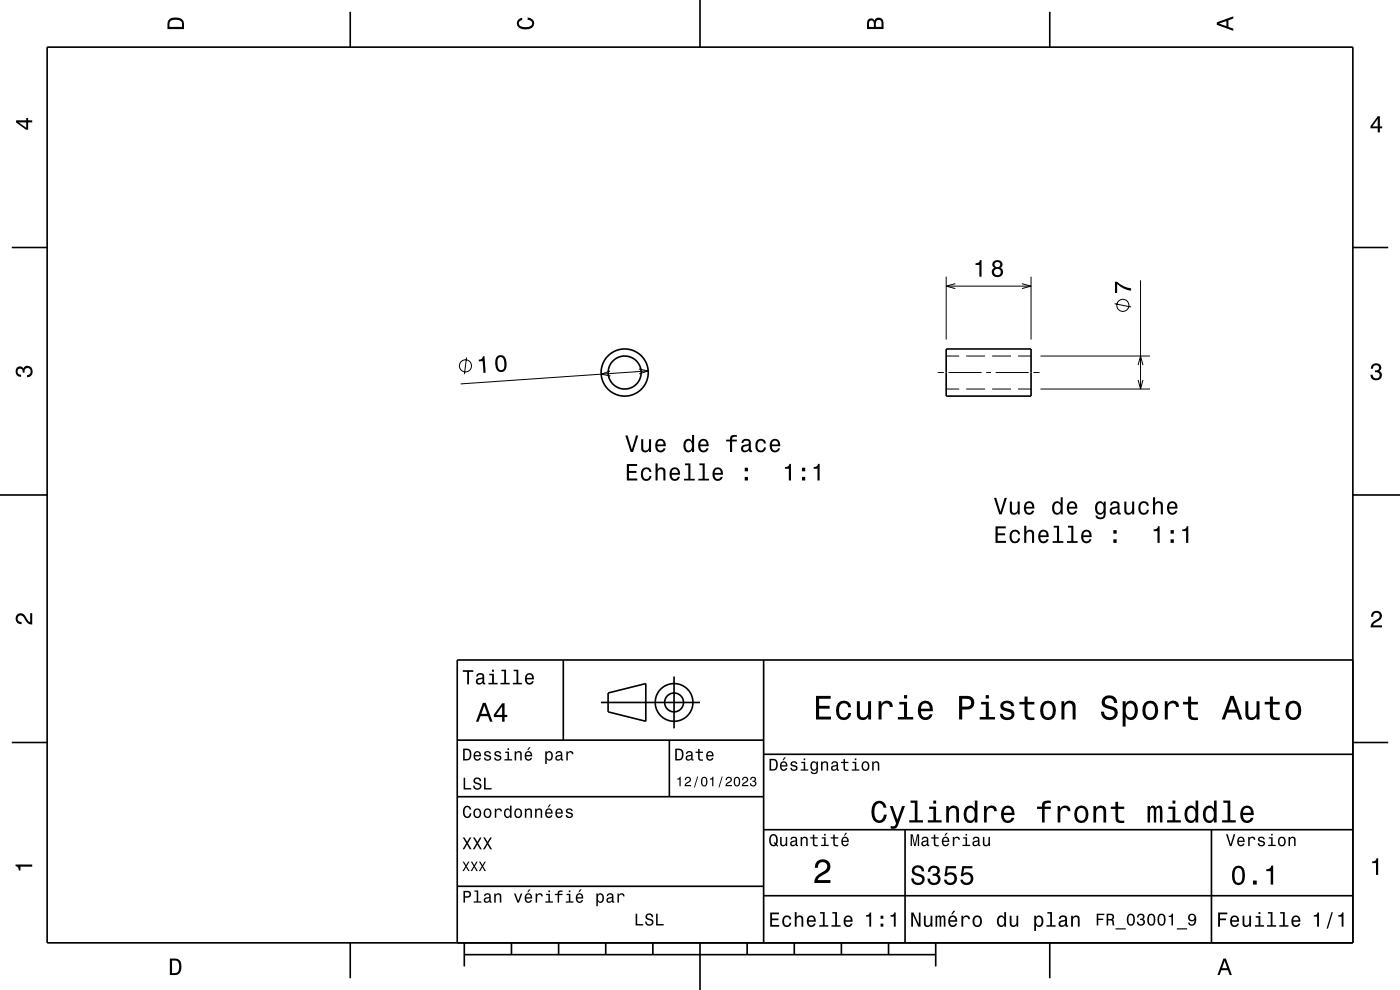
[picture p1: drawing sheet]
<svg xmlns="http://www.w3.org/2000/svg" width="297mm" height="210mm" viewBox="0 0 297 210" stroke-linecap="round" stroke-linejoin="round" font-family="sans-serif">
<g fill="none" stroke="#000" stroke-width=".21">
<path d="M200.7 58.7v13.3M218.7 58.7v13.3M242 59.5v23M99 75.8l-.5 3.6M129.4 78.7l-1.9 .7 2 .4M135.5 78.3l2 .4-1.9 .6M137.5 78.7l-39.8 2.7M198.9 79h1.3M200.7 75.5h2.8M200.7 60.7h18M201.2 79h7M202.7 60.2l-2 .5 2 .5"/>
<path d="M205 75.5h4M209.2 79h1M210.5 75.5h4M211.2 79h7M216 75.5h2.7M216.8 60.2l1.9 .5-1.9 .5M219.2 79h1.3M220.7 75.5h23.3M236.5 64.4l3.5 .7M241.4 77.5l.6-2 .5 2M200.7 82.5h2.8M205 82.5h4"/>
<path d="M210.5 82.5h4M216 82.5h2.7M220.7 82.5h23.3M241.4 80.6l.6 1.9 .5-1.9"/>
<circle cx="98.7" cy="77.6" r="1.28"/>
<circle cx="238.2" cy="64.8" r="1.28"/>
</g>
<g fill="none" stroke="#000" stroke-width=".35">
<path d="M10 10h277v190h-277zM74.3 2.5v7.5M148.5 0v10M222.7 2.5v7.5M2.5 52.5h7.5M287 52.5h7.5M200.7 74h18v10h-18zM0 105h10M287 105h10M119.5 140v17M162 140v60M287 140h-190v60"/>
<path d="M2.5 157.5h7.5M97 157h65M127.5 149h21M129 147l8-2v8l-8-2zM142 157v12M143 143.5v11M287 157.5h7.5M97 169h65M162 176h125M162 160h125M192 176v24M257 176v24"/>
<path d="M97 188h65M162 190h125M74.3 200v7.5M98.5 202.5h100M98.5 200v5M108.5 200v2.5M118.5 200v2.5M128.5 200v2.5M138.5 200v2.5M148.5 200v10M158.5 200v2.5M168.5 200v2.5"/>
<path d="M178.5 200v2.5M188.5 200v2.5M198.5 200v5M222.7 200v7.5"/>
<circle cx="132.5" cy="79" r="3.5"/>
<circle cx="132.5" cy="79" r="5"/>
<circle cx="143" cy="149" r="2"/>
<circle cx="143" cy="149" r="4"/>
</g>
<g fill="#000">
<path d="M36 4a2.18 2.18 0 0 0-.5 2.2h3.5v-1.2a1.43 1.43 0 0 0-1.7-1.3zM36.3 4.4a2.15 2.15 0 0 1 2.2 .3l.1 1h-2.6v-1z" fill-rule="evenodd"/>
<path d="M109.9 4.2l.9-.4v.4a.7 .7 0 0 0-.7 .5 .7 .7 0 0 0 .3 .8 1.7 1.7 0 0 0 2.5-.5 .9 .9 0 0 0-1-.8v-.5a1.24 1.24 0 0 1 1.4 1.1 1.24 1.24 0 0 1-1 1.4 2.22 2.22 0 0 1-2.5-.7l-.2-.5z" fill-rule="evenodd"/>
<path d="M184.2 4.2l-.3 .7v1.3h3.5v-1.3a.98 .98 0 0 0-.7-1.1 .98 .98 0 0 0-1.2 .6 .84 .84 0 0 0-1.3-.2zM184.5 4.5a.54 .54 0 0 1 .6-.1 .54 .54 0 0 1 .3 .6v.7h-1zM185.9 4.4a.62 .62 0 0 1 .8-.1 .62 .62 0 0 1 .3 .6v.8h-1.2z" fill-rule="evenodd"/>
<path d="M258.1 4.7v.6l3.5 1.2v-.4l-1-.4v-1.4l1-.4v-.4zM258.6 5l1.6-.5v1z" fill-rule="evenodd"/>
<path d="M3.4 25.5v.5l2.1 1.5h.5v-1.5h.8v-.5h-.8v-.5h-.4v.5zM4 26h1.6v1.1z" fill-rule="evenodd"/>
<path d="M292.3 24.7l-1.6 2.1v.4h1.6v.9h.4v-.9h.5v-.4h-.5v-2.1zM292.3 25.2v1.6h-1.1z" fill-rule="evenodd"/>
<path d="M207 55.8v.4h.8v2.5h.4v-3.5h-.3a.77 .77 0 0 1-.9 .6zM210.8 55.4a.83 .83 0 0 0 .2 1.4 1.11 1.11 0 0 0-.5 1.6 1.11 1.11 0 0 0 1.6 .3 1.03 1.03 0 0 0 .7-.9 1.03 1.03 0 0 0-.6-1 .89 .89 0 0 0 .4-1.1 .89 .89 0 0 0-1-.5zM210.9 57.7a.71 .71 0 0 1 1.4 0 .71 .71 0 0 1-1.4 0zM211 56.1a.6 .6 0 0 1 1.2 0 .6 .6 0 0 1-1.2 0z" fill-rule="evenodd"/>
<path d="M101.6 76.3v.4l.8-.1 .2 2.5h.4l-.2-3.6-.4 .1a.77 .77 0 0 1-.8 .7zM105.6 75.5a2.43 2.43 0 0 0 .3 3.4 1.14 1.14 0 0 0 1.5-1.1 2.32 2.32 0 0 0-.7-2.4l-.6-.1zM105.8 75.8h.7a2.39 2.39 0 0 1 .2 2.6l-.7 .1a2.37 2.37 0 0 1-.2-2.7z" fill-rule="evenodd"/>
<path d="M236.5 59.7h.5a5.2 5.2 0 0 0 3 1.5v.5a5.2 5.2 0 0 1-3-1.5v2h-.5z" fill-rule="evenodd"/>
<path d="M291.1 77.4a1.08 1.08 0 0 1 1.4-.2 1.08 1.08 0 0 1 .4 1.2l-.3 .3a1.06 1.06 0 0 1 .5 1.3 1.06 1.06 0 0 1-1.2 .7 1.1 1.1 0 0 1-1.2-1.2h.5a.71 .71 0 0 0 1 .8 .71 .71 0 0 0 .1-1.3h-.6v-.4a.61 .61 0 0 0 .8-.3 .61 .61 0 0 0-.2-.8 .61 .61 0 0 0-.9 .2l-.1 .5h-.5z" fill-rule="evenodd"/>
<path d="M3.6 78a.86 .86 0 0 1 1.4 .2 1.06 1.06 0 0 1 1.2-.6 1.06 1.06 0 0 1 .7 1.2 1.1 1.1 0 0 1-1.2 1.2v-.4a.71 .71 0 0 0 .8-1 .71 .71 0 0 0-1.3-.1v.6h-.4a.61 .61 0 0 0-.3-.8 .61 .61 0 0 0-.8 .2 .61 .61 0 0 0 .2 .8l.6 .2v.4a1.15 1.15 0 0 1-1.2-.6 1.15 1.15 0 0 1 .3-1.3z" fill-rule="evenodd"/>
<path d="M132.7 92.4l1.1 3.5h.5l1.1-3.5h-.5l-.9 3-.9-3zM136 93.2v1.8a.89 .89 0 0 0 .6 .9 .89 .89 0 0 0 1.1-.4v.4h.4v-2.7h-.4v1.5a.64 .64 0 0 1-.4 .8 .64 .64 0 0 1-.8-.3v-2zM139.3 93.5a1.54 1.54 0 0 0 .8 2.5 1.06 1.06 0 0 0 1.1-.9h-.5l-.2 .4-.3 .1a.76 .76 0 0 1-.7-.9h1.7a1.16 1.16 0 0 0-.5-1.4 1.16 1.16 0 0 0-1.4 .2zM139.6 93.7a.66 .66 0 0 1 .8-.2 .66 .66 0 0 1 .4 .8h-1.3zM145.3 93.5a1.57 1.57 0 0 0 .7 2.5l.5-.2 .3-.3v.4h.4v-3.6h-.4v1.3a.89 .89 0 0 0-1.5-.1zM145.6 93.7a.62 .62 0 0 1 .7-.2 .62 .62 0 0 1 .4 .6 1.12 1.12 0 0 1-.6 1.5 1.19 1.19 0 0 1-.5-1.9zM148.4 93.5a1.55 1.55 0 0 0 .8 2.5 1.07 1.07 0 0 0 1.1-.9h-.4l-.3 .4-.3 .1a.76 .76 0 0 1-.7-.9h1.7a1.17 1.17 0 0 0-.4-1.4 1.17 1.17 0 0 0-1.5 .2zM148.8 93.7a.66 .66 0 0 1 .8-.2 .66 .66 0 0 1 .3 .8h-1.3zM154.1 93.3v.3h.8v2.3h.4v-2.3h1v-.3h-1v-.4l.4-.2h.6v-.4a1.04 1.04 0 0 0-1.4 .7v.3zM157.6 93.3l-.3 .7h.4a.55 .55 0 0 1 .7-.6 .55 .55 0 0 1 .4 .8l-.2 .1a1 1 0 0 0-1.1 .2 1 1 0 0 0-.2 1 .93 .93 0 0 0 1.6 0l.1 .3 .6 .1v-.4h-.3v-1.6a1.02 1.02 0 0 0-.7-.8 1.02 1.02 0 0 0-1 .2zM157.7 94.8l1.1-.3a.77 .77 0 0 1-.2 .9 .77 .77 0 0 1-.8 .1l-.2-.4zM160.5 93.5a1.53 1.53 0 0 0 .9 2.5 1.06 1.06 0 0 0 1.1-1.1h-.4a.67 .67 0 0 1-.7 .7 .67 .67 0 0 1-.7-.6 1.11 1.11 0 0 1 .7-1.5 .59 .59 0 0 1 .6 .6h.5a1.09 1.09 0 0 0-.8-1 1.09 1.09 0 0 0-1.2 .4zM163.6 93.5a1.54 1.54 0 0 0 .8 2.5 1.07 1.07 0 0 0 1.1-.9h-.5l-.2 .4-.4 .1a.76 .76 0 0 1-.7-.9h1.8a1.16 1.16 0 0 0-.5-1.4 1.16 1.16 0 0 0-1.4 .2zM163.9 93.7a.66 .66 0 0 1 .8-.2 .66 .66 0 0 1 .4 .8h-1.4z" fill-rule="evenodd"/>
<path d="M133 98.4v3.5h2.2v-.4h-1.8v-1.2h1.6v-.4h-1.6v-1.1h1.8v-.4zM136.3 99.5a1.53 1.53 0 0 0 .8 2.5 1.06 1.06 0 0 0 1.1-1h-.4a.67 .67 0 0 1-.7 .6 .67 .67 0 0 1-.7-.6 1.12 1.12 0 0 1 .7-1.5 .59 .59 0 0 1 .7 .6h.4a1.09 1.09 0 0 0-.8-.9 1.09 1.09 0 0 0-1.1 .3zM139.1 98.3v3.6h.4v-1.5a.63 .63 0 0 1 .4-.8 .63 .63 0 0 1 .8 .3v2h.5v-1.8a.88 .88 0 0 0-.6-.9 .88 .88 0 0 0-1.1 .4v-1.3zM142.3 99.5a1.55 1.55 0 0 0 .8 2.5 1.07 1.07 0 0 0 1.1-.9h-.4l-.2 .4-.4 .1a.76 .76 0 0 1-.7-.9h1.8a1.17 1.17 0 0 0-.5-1.4 1.17 1.17 0 0 0-1.5 .2zM142.7 99.7a.66 .66 0 0 1 .8-.1 .66 .66 0 0 1 .3 .7h-1.3zM145.3 98.3v.4h.7v2.9h-.9v.3h2.3v-.3h-.9v-3.3zM148.4 98.3v.4h.7v2.9h-1v.3h2.3v-.3h-.9v-3.3zM151.4 99.5a1.54 1.54 0 0 0 .8 2.5 1.07 1.07 0 0 0 1.1-.9h-.4l-.2 .4-.4 .1a.76 .76 0 0 1-.7-.9h1.8a1.17 1.17 0 0 0-.5-1.4 1.17 1.17 0 0 0-1.5 .2zM151.8 99.7a.66 .66 0 0 1 .8-.1 .66 .66 0 0 1 .3 .7h-1.3zM158 101.2v.7h.7v-.7zM158 99.2v.8h.7v-.8z" fill-rule="evenodd"/>
<path d="M166.5 99.1v.3h.8v2.5h.5v-3.5h-.3a.77 .77 0 0 1-1 .7zM170.1 101.2v.7h.7v-.7zM170.1 99.2v.8h.7v-.8zM172.6 99.1v.3h.8v2.5h.5v-3.5h-.4a.78 .78 0 0 1-.9 .7z" fill-rule="evenodd"/>
<path d="M211.2 111.7v3.5h2.2v-.5h-1.7v-1.2h1.5v-.4h-1.5v-1h1.7v-.4zM214.5 112.7a1.53 1.53 0 0 0 .8 2.6 1.07 1.07 0 0 0 1.1-1.1h-.4a.67 .67 0 0 1-.6 .7 .67 .67 0 0 1-.7-.6 1.11 1.11 0 0 1 .6-1.6 .6 .6 0 0 1 .7 .6h.4a1.09 1.09 0 0 0-.8-.9 1.09 1.09 0 0 0-1.1 .3zM217.3 111.5v3.7h.4v-1.6a.64 .64 0 0 1 .4-.8 .64 .64 0 0 1 .8 .4v2h.5v-1.8a.88 .88 0 0 0-.6-1 .88 .88 0 0 0-1.1 .4v-1.3zM220.5 112.7a1.54 1.54 0 0 0 .8 2.6 1.06 1.06 0 0 0 1.1-.9h-.4l-.2 .3-.4 .2a.76 .76 0 0 1-.7-1h1.8a1.16 1.16 0 0 0-.5-1.3 1.16 1.16 0 0 0-1.5 .1zM220.9 113a.66 .66 0 0 1 .8-.2 .66 .66 0 0 1 .3 .8h-1.3zM223.5 111.5v.4h.7v2.9h-.9v.4h2.3v-.4h-.9v-3.3zM226.6 111.5v.4h.7v2.9h-.9v.4h2.2v-.4h-.9v-3.3zM229.7 112.7a1.54 1.54 0 0 0 .7 2.6 1.06 1.06 0 0 0 1.1-.9h-.4l-.2 .3-.4 .2a.76 .76 0 0 1-.7-1h1.8a1.16 1.16 0 0 0-.5-1.3 1.16 1.16 0 0 0-1.4 .1zM230 113a.66 .66 0 0 1 .8-.2 .66 .66 0 0 1 .3 .8h-1.3zM236.2 114.4v.8h.7v-.8zM236.2 112.4v.8h.7v-.8z" fill-rule="evenodd"/>
<path d="M210.9 105.6l1.1 3.5h.5l1.1-3.5h-.5l-.9 3-.9-3zM214.2 106.4v1.8a.89 .89 0 0 0 .6 1 .89 .89 0 0 0 1.1-.5v.4h.4v-2.7h-.4v1.6a.65 .65 0 0 1-.4 .7 .65 .65 0 0 1-.8-.3v-2zM217.5 106.7a1.55 1.55 0 0 0 .8 2.5 1.06 1.06 0 0 0 1.1-.9h-.4l-.3 .4-.3 .1a.76 .76 0 0 1-.7-.9h1.7a1.17 1.17 0 0 0-.5-1.4 1.17 1.17 0 0 0-1.4 .2zM217.9 106.9a.66 .66 0 0 1 .7-.1 .66 .66 0 0 1 .4 .7h-1.3zM223.5 106.7a1.57 1.57 0 0 0 .7 2.5l.5-.1 .3-.4v.4h.5v-3.6h-.5v1.3a.89 .89 0 0 0-1.5-.1zM223.8 107a.62 .62 0 0 1 .7-.3 .62 .62 0 0 1 .5 .6 1.12 1.12 0 0 1-.7 1.5 1.19 1.19 0 0 1-.5-1.8zM226.6 106.7a1.54 1.54 0 0 0 .8 2.5 1.06 1.06 0 0 0 1.1-.9h-.4l-.3 .4-.3 .1a.76 .76 0 0 1-.7-.9h1.7a1.17 1.17 0 0 0-.4-1.4 1.17 1.17 0 0 0-1.5 .2zM227 106.9a.66 .66 0 0 1 .8-.1 .66 .66 0 0 1 .3 .7h-1.3zM232.6 106.7a1.57 1.57 0 0 0 .7 2.5l.5-.1 .3-.4a.73 .73 0 0 1-.3 1 .73 .73 0 0 1-1-.3h-.4a1.1 1.1 0 0 0 1.3 .8 1.1 1.1 0 0 0 .9-1.2v-2.6h-.5v.4l-.3-.4a.91 .91 0 0 0-1.2 .3zM232.9 107a.63 .63 0 0 1 .7-.3 .63 .63 0 0 1 .5 .6 1.11 1.11 0 0 1-.7 1.5 1.19 1.19 0 0 1-.5-1.8zM235.8 106.5l-.3 .7h.4a.55 .55 0 0 1 .7-.5 .55 .55 0 0 1 .4 .7l-.2 .1a1 1 0 0 0-1.1 .2 1 1 0 0 0-.2 1 .93 .93 0 0 0 1.6 .1l.1 .3h.6v-.3l-.3-.1v-1.6a1.02 1.02 0 0 0-1.7-.6zM235.9 108.1l1.1-.4a.77 .77 0 0 1-.2 .9 .77 .77 0 0 1-.8 .1zM238.5 106.4v1.8a.89 .89 0 0 0 .6 1 .89 .89 0 0 0 1.1-.5v.4h.4v-2.7h-.4v1.6a.65 .65 0 0 1-.4 .7 .65 .65 0 0 1-.8-.3v-2zM241.8 106.7a1.53 1.53 0 0 0 .8 2.5 1.06 1.06 0 0 0 1.1-1.1h-.4a.67 .67 0 0 1-.6 .7 .67 .67 0 0 1-.7-.6 1.12 1.12 0 0 1 .6-1.5 .59 .59 0 0 1 .7 .6h.4a1.09 1.09 0 0 0-.7-1 1.09 1.09 0 0 0-1.2 .4zM244.6 105.5v3.6h.4v-1.6a.63 .63 0 0 1 .4-.7 .63 .63 0 0 1 .8 .3l.1 2h.4v-1.8a.88 .88 0 0 0-.6-1 .88 .88 0 0 0-1.1 .5v-1.3zM247.9 106.7a1.55 1.55 0 0 0 .8 2.5 1.06 1.06 0 0 0 1.1-.9h-.5l-.2 .4-.4 .1a.76 .76 0 0 1-.7-.9h1.8a1.17 1.17 0 0 0-.5-1.4 1.17 1.17 0 0 0-1.4 .2zM248.2 106.9a.66 .66 0 0 1 .8-.1 .66 .66 0 0 1 .3 .7h-1.3z" fill-rule="evenodd"/>
<path d="M244.7 112.3v.4h.9v2.5h.4v-3.6h-.3a.77 .77 0 0 1-1 .7zM248.3 114.4v.8h.7v-.8zM248.3 112.4v.8h.7v-.8zM250.8 112.3v.4h.8v2.5h.5v-3.6h-.4a.77 .77 0 0 1-.9 .7z" fill-rule="evenodd"/>
<path d="M3.6 130.4a1.22 1.22 0 0 1 2 .7l.4 .6 .4 .3v-1.9h.4v2.4a1.8 1.8 0 0 1-1.7-1.4 .71 .71 0 0 0-.9-.5 .71 .71 0 0 0-.5 .8 .71 .71 0 0 0 .9 .5v.5a1.18 1.18 0 0 1-1.2-.7 1.18 1.18 0 0 1 .2-1.3z" fill-rule="evenodd"/>
<path d="M291.2 129.9a1.18 1.18 0 0 1 1.9 .3 1.18 1.18 0 0 1-1 1.7l-.5 .3-.3 .5h1.9v.4h-2.4a1.8 1.8 0 0 1 1.4-1.8 .71 .71 0 0 0 .5-.8 .71 .71 0 0 0-.9-.5 .71 .71 0 0 0-.5 .8h-.4z" fill-rule="evenodd"/>
<path d="M98.2 158.8v2.5h.9a1.37 1.37 0 0 0 .7-2.2 1.56 1.56 0 0 0-1.6-.3zM98.6 159.1a.98 .98 0 0 1 1.1 .7 .98 .98 0 0 1-.6 1.2h-.5zM100.7 159.6a1.04 1.04 0 0 0-.2 1.2 1.04 1.04 0 0 0 1 .5l.5-.5h-.3l-.4 .3a.54 .54 0 0 1-.5-.7h1.3a.83 .83 0 0 0-.4-.9 .83 .83 0 0 0-1 .1zM100.9 159.7l.2-.1a.47 .47 0 0 1 .5 .1 .47 .47 0 0 1 .1 .5h-.9zM102.9 159.5l-.2 .1a.69 .69 0 0 0 .9 .9l.2 .1a.43 .43 0 0 1-.4 .5 .43 .43 0 0 1-.4-.4h-.3a.74 .74 0 0 0 .9 .7 .74 .74 0 0 0 .5-1l-1-.4a.38 .38 0 0 1 .3-.5 .38 .38 0 0 1 .4 .4h.3a.78 .78 0 0 0-1.2-.4zM105.1 159.5l-.2 .1a.69 .69 0 0 0 .9 .9l.2 .1a.43 .43 0 0 1-.4 .5 .43 .43 0 0 1-.5-.4h-.3a.74 .74 0 0 0 .9 .7 .74 .74 0 0 0 .5-1l-.9-.4a.38 .38 0 0 1 .3-.5 .38 .38 0 0 1 .4 .4h.3a.77 .77 0 0 0-1.2-.4zM107.2 159.4v.3h.5v1.3h-.7v.3h1.6v-.3h-.6v-1.6zM107.7 158.7v.4h.3v-.4zM109.2 159.4v1.9h.3v-1.1a.45 .45 0 0 1 .4-.6 .45 .45 0 0 1 .5 .5v1.2h.3v-1.3a.63 .63 0 0 0-.5-.7 .63 .63 0 0 0-.7 .4v-.3zM112.2 158.5l-.4 .6h.3l.5-.6zM111.5 159.6a1.04 1.04 0 0 0-.2 1.2 1.04 1.04 0 0 0 1.1 .5l.5-.5h-.3l-.5 .3a.54 .54 0 0 1-.5-.7h1.3a.83 .83 0 0 0-.4-.9 .83 .83 0 0 0-1 .1zM111.8 159.7l.1-.1a.48 .48 0 0 1 .5 .1 .48 .48 0 0 1 .2 .5h-1zM115.7 159.4v2.7h.3v-1.1a.66 .66 0 0 0 .7 .4 .66 .66 0 0 0 .5-.6 .91 .91 0 0 0 0-1.1 .91 .91 0 0 0-1-.3l-.2 .3v-.3zM116.1 159.8a.45 .45 0 0 1 .5-.2 .45 .45 0 0 1 .3 .4 .65 .65 0 0 1 .1 .8 .65 .65 0 0 1-.7 .2 .98 .98 0 0 1-.2-1.2zM118.1 159.5l-.2 .4h.3a.39 .39 0 0 1 .4-.3 .39 .39 0 0 1 .3 .5h-.1a.65 .65 0 0 0-1 .4 .65 .65 0 0 0 .6 .9l.6-.3 .1 .2h.4v-.2l-.2-.1v-1.1a.72 .72 0 0 0-.5-.6 .72 .72 0 0 0-.7 .2zM118.2 160.6l.8-.3a.55 .55 0 0 1-.2 .7 .55 .55 0 0 1-.6 0zM120.1 159.4v1.9h.4v-1.1a.47 .47 0 0 1 .2-.6 .47 .47 0 0 1 .6 .2v.2h.4a.64 .64 0 0 0-.5-.7 .64 .64 0 0 0-.8 .4v-.3z" fill-rule="evenodd"/>
<path d="M98.2 142.2v.3h.9v2.7h.4v-2.7h.9v-.3zM101.3 143l-.3 .5h.4a.47 .47 0 0 1 .5-.4 .47 .47 0 0 1 .4 .6l-.2 .1a.84 .84 0 0 0-1 .2 .84 .84 0 0 0 0 1.1 .9 .9 0 0 0 1.3-.2l.1 .2 .5 .1v-.3l-.3-.1v-1.3a.87 .87 0 0 0-1.4-.5zM101.4 144.3l.9-.3a.66 .66 0 0 1-.1 .7 .66 .66 0 0 1-.8 .1zM103.8 142.9v.3h.6v1.6h-.8v.4h2v-.4h-.8v-1.9zM104.4 142.1v.4h.4v-.4zM106.4 142.1v.3h.6v2.4h-.8v.4h1.9v-.4h-.7v-2.7zM109 142.1v.3h.6v2.4h-.8v.4h1.9v-.4h-.7v-2.7zM111.6 143.1a1.32 1.32 0 0 0 .7 2.1 .9 .9 0 0 0 .9-.7h-.3l-.2 .3-.4 .1a.65 .65 0 0 1-.6-.8h1.6a1 1 0 0 0-.4-1.2 1 1 0 0 0-1.3 .2zM111.9 143.3a.57 .57 0 0 1 .7-.1 .57 .57 0 0 1 .3 .6h-1.2z" fill-rule="evenodd"/>
<path d="M102.4 149.1l-1.4 4h.5l.4-1.2h1.6l.4 1.2h.6l-1.5-4zM102.7 149.7l.7 1.7h-1.3zM106.5 149.2l-1.7 2.4v.5h1.7v1h.5v-1h.6v-.5h-.6v-2.4zM106.5 149.9v1.7h-1.3z" fill-rule="evenodd"/>
<path d="M143.2 158.8v2.5h.9a1.37 1.37 0 0 0 .7-2.2 1.56 1.56 0 0 0-1.6-.3zM143.6 159.1a.98 .98 0 0 1 1.1 .7 .98 .98 0 0 1-.6 1.2h-.5zM145.7 159.5l-.2 .4h.3a.39 .39 0 0 1 .5-.3 .39 .39 0 0 1 .3 .5h-.2a.65 .65 0 0 0-.9 .4 .65 .65 0 0 0 .5 .9l.7-.3v.2h.4v-.2l-.1-.1-.1-1.1a.73 .73 0 0 0-.4-.6 .73 .73 0 0 0-.8 .2zM145.8 160.6l.8-.3a.55 .55 0 0 1-.1 .7 .55 .55 0 0 1-.7 0zM148.1 158.9v.5h-.5v.3h.5v1.3a.75 .75 0 0 0 1 .4v-.3a.48 .48 0 0 1-.7-.3v-1.1h.7v-.3h-.7v-.5zM150 159.6a1.04 1.04 0 0 0-.2 1.2 1.04 1.04 0 0 0 1.1 .5l.5-.5h-.4l-.4 .3a.54 .54 0 0 1-.5-.7h1.3a.83 .83 0 0 0-.4-.9 .83 .83 0 0 0-1 .1zM150.3 159.7l.1-.1a.48 .48 0 0 1 .5 .1 .48 .48 0 0 1 .2 .5h-1z" fill-rule="evenodd"/>
<path d="M173.1 147.6v5h3.2v-.6h-2.5v-1.7h2.2v-.6h-2.2v-1.5h2.4v-.6zM177.8 149.2a2.59 2.59 0 0 0 .5 3.4 1.58 1.58 0 0 0 2.3-1.4h-.6a.95 .95 0 0 1-.9 1 .95 .95 0 0 1-1-.9 1.59 1.59 0 0 1 .9-2.1 .85 .85 0 0 1 .9 .8h.7a1.56 1.56 0 0 0-1.1-1.3 1.56 1.56 0 0 0-1.7 .5zM181.8 148.8v2.5a1.27 1.27 0 0 0 .9 1.4 1.27 1.27 0 0 0 1.5-.7v.6h.6v-3.8h-.6v2.2a.92 .92 0 0 1-.6 1.1 .92 .92 0 0 1-1.2-.4v-2.9zM186.4 148.8v3.8h.6v-2.2a.95 .95 0 0 1 .5-1.1 .95 .95 0 0 1 1.2 .3l.1 .4h.6a1.28 1.28 0 0 0-1-1.4 1.28 1.28 0 0 0-1.4 .8v-.6zM190.8 148.9v.5h1v2.7h-1.3v.5h3.2v-.5h-1.3v-3.2zM191.8 147.4v.8h.6v-.8zM195.1 149.2a2.62 2.62 0 0 0 .5 3.4 1.57 1.57 0 0 0 2.2-1.1h-.6l-.3 .5-.5 .2a1.08 1.08 0 0 1-1-1.3h2.5a1.66 1.66 0 0 0-.7-2 1.66 1.66 0 0 0-2.1 .3zM195.6 149.5a.94 .94 0 0 1 1.2-.2 .94 .94 0 0 1 .5 1h-1.9zM203.5 147.6v5h.6v-2.1h.8a1.47 1.47 0 0 0 1.8-1.2 1.47 1.47 0 0 0-1.5-1.7zM204.1 148.2a1.6 1.6 0 0 1 1.8 .5 .86 .86 0 0 1 0 .9 .86 .86 0 0 1-.9 .3h-.9zM208.1 148.9v.5h1v2.7h-1.3v.5h3.3v-.5h-1.3v-3.2zM209.1 147.4v.8h.7v-.8zM212.6 148.9a1.08 1.08 0 0 0-.3 1.2 1.08 1.08 0 0 0 1 .7l1.1 .4a.57 .57 0 0 1 .2 .6 .57 .57 0 0 1-.5 .4 .96 .96 0 0 1-1.4-.8h-.6a1.6 1.6 0 0 0 1.3 1.4 1.6 1.6 0 0 0 1.7-.8 1.13 1.13 0 0 0-1-1.6l-1.1-.3-.2-.4a.87 .87 0 0 1 .9-.5 .87 .87 0 0 1 .8 .6h.6a1.41 1.41 0 0 0-2.1-1.1zM217.4 147.8v1.1h-1.1v.5h1.1v2.6l.2 .4 .4 .3h1.4v-.5a.97 .97 0 0 1-1.4-.5v-2.3h1.4v-.5h-1.4v-1.1zM221.1 149.2a2.56 2.56 0 0 0 .5 3.4 1.72 1.72 0 0 0 1.8-.2 1.72 1.72 0 0 0 .6-1.7 1.7 1.7 0 0 0-.9-1.9 1.7 1.7 0 0 0-2 .4zM221.6 149.6a.96 .96 0 0 1 1-.4 .96 .96 0 0 1 .7 .8 1.59 1.59 0 0 1-1 2.2 1.19 1.19 0 0 1-1-1.5zM225.2 148.8v3.8h.6v-2.2a.97 .97 0 0 1 .5-1.1 .97 .97 0 0 1 1.1 .2l.1 .7v2.4h.7v-2.5a1.27 1.27 0 0 0-.9-1.4 1.27 1.27 0 0 0-1.5 .6v-.5zM234.1 147.9a1.38 1.38 0 0 0-.3 1.5 1.38 1.38 0 0 0 1.3 .9 1.25 1.25 0 0 1 1.4 .9 1.15 1.15 0 0 1-1.3 .9 1.15 1.15 0 0 1-1-1.1h-.7a1.8 1.8 0 0 0 1.7 1.8 1.8 1.8 0 0 0 1.9-1.6 1.46 1.46 0 0 0-1.5-1.4l-.6-.2a.83 .83 0 0 1-.5-1.1 .83 .83 0 0 1 1.2-.3l.5 .5 .1 .4h.7a1.67 1.67 0 0 0-1-1.6 1.67 1.67 0 0 0-1.9 .4zM238.2 148.8v5.3h.6v-2.1a1.32 1.32 0 0 0 1.4 .7 1.32 1.32 0 0 0 1.1-1.1 2.43 2.43 0 0 0-.8-2.8 1.21 1.21 0 0 0-1.7 .5v-.5zM239.1 149.6a.9 .9 0 0 1 .9-.4 .9 .9 0 0 1 .7 .8 1.61 1.61 0 0 1-.9 2.2 1.18 1.18 0 0 1-1-1.5zM242.8 149.2a2.56 2.56 0 0 0 .5 3.4 1.72 1.72 0 0 0 1.8-.2 1.72 1.72 0 0 0 .6-1.7 1.7 1.7 0 0 0-.9-1.9 1.7 1.7 0 0 0-2 .4zM243.3 149.6a.96 .96 0 0 1 1-.4 .96 .96 0 0 1 .7 .8 1.59 1.59 0 0 1-1 2.2 1.19 1.19 0 0 1-1-1.5zM247.1 148.8v3.8h.6v-2.2a.95 .95 0 0 1 .5-1.1 .95 .95 0 0 1 1.2 .3l.1 .4h.6a1.28 1.28 0 0 0-1-1.4 1.28 1.28 0 0 0-1.4 .8v-.6zM252 147.8v1.1h-1v.5h1l.1 2.6 .2 .4 .4 .3h1.4v-.5a.97 .97 0 0 1-1.4-.5v-2.3h1.4v-.5h-1.4v-1.1zM261 147.6l-1.8 5h.6l.6-1.4h2l.5 1.4h.7l-1.9-5zM261.4 148.3l.7 2.2h-1.5zM264.2 148.8v2.5a1.27 1.27 0 0 0 .9 1.4 1.27 1.27 0 0 0 1.5-.7v.6h.6v-3.8h-.6v2.2a.92 .92 0 0 1-.6 1.1 .92 .92 0 0 1-1.1-.4l-.1-2.9zM269.4 147.8v1.1h-1.1v.5h1.1v2.6l.2 .4 .4 .3 .7 .1 .8-.1v-.5a.97 .97 0 0 1-1.4-.5l-.1-2.3h1.5v-.5h-1.5v-1.1zM273.1 149.2a2.56 2.56 0 0 0 .6 3.4 1.72 1.72 0 0 0 1.8-.2 1.72 1.72 0 0 0 .6-1.7 1.7 1.7 0 0 0-.9-1.9 1.7 1.7 0 0 0-2.1 .4zM273.6 149.6a.96 .96 0 0 1 1-.4 .96 .96 0 0 1 .7 .8 1.59 1.59 0 0 1-.9 2.2 1.19 1.19 0 0 1-1.1-1.5z" fill-rule="evenodd"/>
<path d="M98.4 165v2.5h1.6v-.3h-1.3v-2.2zM100.7 165.1a.69 .69 0 0 0-.2 .8 .69 .69 0 0 0 .6 .4l.3 .1a.46 .46 0 0 1 .3 .7 .46 .46 0 0 1-.7 .1l-.3-.6h-.3a.86 .86 0 0 0 1 1 .86 .86 0 0 0 .5-1.3l-.5-.3a.51 .51 0 0 1-.6-.4 .5 .5 0 0 1 .5-.4 .5 .5 0 0 1 .5 .5h.3a.85 .85 0 0 0-.5-.8 .85 .85 0 0 0-.9 .2zM102.7 165v2.5h1.6v-.3h-1.3v-2.2z" fill-rule="evenodd"/>
<path d="M98.4 171.2a1.45 1.45 0 0 0 .7 2.3 .94 .94 0 0 0 .9-1h-.3a.59 .59 0 0 1-.8 .7 1.31 1.31 0 0 1 .2-2l.3 .1 .2 .4h.4a.85 .85 0 0 0-.6-.8 .85 .85 0 0 0-1 .3zM100.6 171.7a1.04 1.04 0 0 0-.1 1.3 1.04 1.04 0 0 0 1.1 .5 1.04 1.04 0 0 0 .5-1.3 1.04 1.04 0 0 0-1.2-.7zM100.9 171.9a.48 .48 0 0 1 .5-.1 .48 .48 0 0 1 .3 .4 .66 .66 0 0 1 0 .7 .66 .66 0 0 1-.7 .3 .98 .98 0 0 1-.1-1.3zM102.8 171.7a1.04 1.04 0 0 0-.2 1.3 1.04 1.04 0 0 0 1.2 .5 1.04 1.04 0 0 0 .5-1.3 1.04 1.04 0 0 0-1.2-.7zM103 171.9a.48 .48 0 0 1 .5-.1 .48 .48 0 0 1 .4 .4 .66 .66 0 0 1 0 .7 .66 .66 0 0 1-.7 .3 .97 .97 0 0 1-.2-1.3zM105 171.5v2h.3v-1.1a.47 .47 0 0 1 .2-.6 .47 .47 0 0 1 .6 .2l.1 .1h.3a.64 .64 0 0 0-.5-.6 .64 .64 0 0 0-.7 .4v-.4zM107.1 171.7a1.06 1.06 0 0 0-.2 1.2 1.06 1.06 0 0 0 .9 .6l.4-.3v.3h.3v-2.6h-.3v.9a.63 .63 0 0 0-1.1-.1zM107.4 171.9a.44 .44 0 0 1 .4-.1 .44 .44 0 0 1 .4 .4 .65 .65 0 0 1 0 .7 .65 .65 0 0 1-.7 .3l-.2-.4zM109.3 171.7a1.04 1.04 0 0 0-.1 1.3 1.04 1.04 0 0 0 1.1 .5 1.04 1.04 0 0 0 .5-1.3 1.04 1.04 0 0 0-1.2-.7zM109.5 171.9a.48 .48 0 0 1 .6-.1 .48 .48 0 0 1 .3 .4 .66 .66 0 0 1 0 .7 .66 .66 0 0 1-.7 .3 .98 .98 0 0 1-.2-1.3zM111.4 171.5v2h.3v-1.1a.45 .45 0 0 1 .3-.7 .45 .45 0 0 1 .5 .6v1.2h.4v-1.3a.63 .63 0 0 0-.5-.7 .63 .63 0 0 0-.7 .3v-.3zM113.5 171.5v2h.3v-1.1a.45 .45 0 0 1 .3-.6 .45 .45 0 0 1 .6 .2v1.5h.3v-1.3a.63 .63 0 0 0-.4-.7 .63 .63 0 0 0-.8 .3v-.3zM116.5 170.7l-.3 .6h.2l.5-.6zM115.9 171.7a1.04 1.04 0 0 0-.2 1.2 1.04 1.04 0 0 0 1 .6l.5-.6h-.3l-.4 .4a.54 .54 0 0 1-.5-.7h1.2a.83 .83 0 0 0-.3-1 .83 .83 0 0 0-1 .1zM116.1 171.9l.2-.1a.47 .47 0 0 1 .4 .1 .47 .47 0 0 1 .2 .4h-.9zM118 171.7a1.04 1.04 0 0 0-.2 1.2 1.04 1.04 0 0 0 1.1 .6l.5-.6h-.3l-.5 .4a.53 .53 0 0 1-.5-.7h1.3a.83 .83 0 0 0-.3-1 .83 .83 0 0 0-1.1 .1zM118.3 171.9l.1-.1a.47 .47 0 0 1 .5 .1 .47 .47 0 0 1 .2 .4h-1zM120.2 171.6l-.1 .2a.69 .69 0 0 0 .8 .9l.3 .1a.43 .43 0 0 1-.4 .5 .43 .43 0 0 1-.5-.4h-.3a.74 .74 0 0 0 .9 .7 .74 .74 0 0 0 .5-1.1l-1-.3a.38 .38 0 0 1 .3-.5 .38 .38 0 0 1 .5 .3h.3a.77 .77 0 0 0-1.3-.4z" fill-rule="evenodd"/>
<path d="M143.7 165.1v.3h.4v1.4h.3v-2zM145.5 164.9l-.2 .6h.2a.4 .4 0 0 1 .3-.5 .4 .4 0 0 1 .5 .3 .4 .4 0 0 1-.3 .5l-.1 .1a.93 .93 0 0 0-.7 .9h1.4v-.3h-1.1l.5-.4a.67 .67 0 0 0 .5-1 .67 .67 0 0 0-1-.2zM147.9 164.7l-.7 2.3h.2l.7-2.3zM148.9 165a1.15 1.15 0 0 0 .5 1.8 1.16 1.16 0 0 0 .5-1.8 .63 .63 0 0 0-1 0zM149.2 165.1l.2-.1a.98 .98 0 0 1 0 1.6l-.2-.1-.2-.3v-.7zM150.6 165.1v.3h.5v1.4h.2v-2zM153.1 164.7l-.7 2.3h.2l.7-2.3zM154.1 164.9l-.2 .6h.3a.4 .4 0 0 1 .3-.5 .4 .4 0 0 1 .5 .3 .4 .4 0 0 1-.3 .5l-.2 .1a.93 .93 0 0 0-.6 .9h1.4v-.3h-1.1l.5-.4a.67 .67 0 0 0 .5-1 .67 .67 0 0 0-1.1-.2zM155.8 165a1.15 1.15 0 0 0 .5 1.8 1.16 1.16 0 0 0 .5-1.8 .63 .63 0 0 0-1 0zM156.1 165.1l.2-.1a.98 .98 0 0 1 0 1.6l-.2-.1-.2-.3v-.7zM157.6 164.9l-.2 .6h.3a.4 .4 0 0 1 .3-.5 .4 .4 0 0 1 .5 .3 .4 .4 0 0 1-.3 .5l-.2 .1a.94 .94 0 0 0-.6 .9h1.3v-.3h-1l.4-.4a.67 .67 0 0 0 .6-1 .67 .67 0 0 0-1.1-.2zM159.3 164.9l-.2 .5h.3a.35 .35 0 0 1 .2-.4 .35 .35 0 0 1 .4 .1 .35 .35 0 0 1-.1 .5h-.3v.2a.42 .42 0 0 1 .6 .4 .42 .42 0 0 1-.5 .5 .42 .42 0 0 1-.4-.6h-.2a.66 .66 0 0 0 .9 .7 .66 .66 0 0 0 .2-1.1 .58 .58 0 0 0 0-.9 .58 .58 0 0 0-.9 .1z" fill-rule="evenodd"/>
<path d="M163.2 161v2.5h.9a1.37 1.37 0 0 0 .7-2.2 1.58 1.58 0 0 0-1.6-.3zM163.6 161.3a.98 .98 0 0 1 1.1 .7 .98 .98 0 0 1-.6 1.2h-.5zM166.4 160.7l-.4 .6h.2l.5-.6zM165.7 161.7a1.04 1.04 0 0 0-.2 1.2 1.04 1.04 0 0 0 1 .6l.5-.6h-.3l-.4 .4a.54 .54 0 0 1-.5-.7h1.3a.83 .83 0 0 0-.4-1 .83 .83 0 0 0-1 .1zM165.9 161.9l.2-.1a.48 .48 0 0 1 .5 .1 .48 .48 0 0 1 .1 .4h-.9zM167.9 161.6l-.2 .2a.68 .68 0 0 0 .9 .9l.2 .1a.43 .43 0 0 1-.4 .5 .43 .43 0 0 1-.4-.4h-.3a.74 .74 0 0 0 .9 .7 .74 .74 0 0 0 .5-1.1l-1-.3a.38 .38 0 0 1 .3-.5 .38 .38 0 0 1 .4 .4l.3-.1a.78 .78 0 0 0-1.2-.4zM170 161.6v.3h.5v1.3h-.7v.3h1.7v-.3h-.7v-1.6zM170.5 160.9v.3h.3v-.3zM172.1 161.7a1.06 1.06 0 0 0-.2 1.2 1.06 1.06 0 0 0 .9 .6l.4-.3a.52 .52 0 0 1-.2 .7 .52 .52 0 0 1-.7-.3h-.3a.78 .78 0 0 0 .9 .6 .78 .78 0 0 0 .6-.8v-1.9h-.3v.4l-.2-.3a.64 .64 0 0 0-.9 .1zM172.4 161.9a.45 .45 0 0 1 .4-.1 .45 .45 0 0 1 .4 .4 .65 .65 0 0 1 0 .7 .65 .65 0 0 1-.7 .3l-.2-.4zM174.2 161.5v2h.3v-1.1a.45 .45 0 0 1 .3-.6 .45 .45 0 0 1 .5 .2l.1 1.5h.3v-1.3a.63 .63 0 0 0-.5-.7 .63 .63 0 0 0-.7 .3v-.3zM176.6 161.6l-.2 .5h.3a.39 .39 0 0 1 .4-.4 .39 .39 0 0 1 .3 .6h-.1a.65 .65 0 0 0-1 .4 .65 .65 0 0 0 .6 .8l.6-.3 .1 .2 .4 .1-.2-.4v-1a.73 .73 0 0 0-1.2-.5zM176.7 162.7l.8-.2a.55 .55 0 0 1-.2 .6 .55 .55 0 0 1-.6 .1zM178.9 161v.6h-.5v.3h.5l.1 1.3a.75 .75 0 0 0 1 .3v-.3a.48 .48 0 0 1-.7-.2v-1.1h.7v-.3h-.7v-.6zM180.8 161.6v.3h.5v1.3h-.6v.3h1.6v-.3h-.6v-1.6zM181.3 160.9v.3h.4v-.3zM183 161.7a1.04 1.04 0 0 0-.2 1.3 1.04 1.04 0 0 0 1.2 .5 1.04 1.04 0 0 0 .4-1.3 1.04 1.04 0 0 0-1.2-.7zM183.2 161.9a.48 .48 0 0 1 .5-.1 .48 .48 0 0 1 .4 .4 .66 .66 0 0 1 0 .7 .66 .66 0 0 1-.7 .3 .98 .98 0 0 1-.2-1.3zM185 161.5v2h.3v-1.1a.45 .45 0 0 1 .3-.6 .45 .45 0 0 1 .6 .2v1.5h.3v-1.3a.63 .63 0 0 0-.4-.7 .63 .63 0 0 0-.8 .3v-.3z" fill-rule="evenodd"/>
<path d="M163.4 177.2a1.45 1.45 0 0 0 .7 2.3l.5-.2 .3 .3 .2-.2-.3-.3a1.53 1.53 0 0 0-.5-2.2l-.6 .1zM163.8 177.3l.3-.1a1.21 1.21 0 0 1 .5 1.7l-.3-.3-.2 .2 .3 .3a.45 .45 0 0 1-.7-.1 1.62 1.62 0 0 1 .1-1.7zM165.5 177.5v1.3a.63 .63 0 0 0 .4 .7 .63 .63 0 0 0 .8-.3v.3h.3v-2h-.3v1.2a.46 .46 0 0 1-.3 .5 .46 .46 0 0 1-.6-.2v-1.5zM167.9 177.6l-.2 .5h.3a.39 .39 0 0 1 .5-.4 .39 .39 0 0 1 .2 .6h-.1a.65 .65 0 0 0-.9 .4 .65 .65 0 0 0 .5 .8l.6-.3 .1 .2 .4 .1v-.3h-.2v-1.1a.73 .73 0 0 0-1.2-.5zM168 178.7l.8-.2a.55 .55 0 0 1-.2 .6 .55 .55 0 0 1-.6 .1zM169.8 177.5v2h.4v-1.1a.45 .45 0 0 1 .2-.6 .45 .45 0 0 1 .6 .2v1.5h.3v-1.3a.63 .63 0 0 0-.4-.7 .63 .63 0 0 0-.8 .3v-.3zM172.4 177v.6h-.5v.3h.5l.1 1.3a.75 .75 0 0 0 1 .3v-.3a.49 .49 0 0 1-.7-.2v-1.1h.7v-.3h-.7v-.6zM174.3 177.6v.3h.5v1.3h-.6v.3h1.6v-.3h-.6v-1.6zM174.8 176.9v.3h.4v-.3zM176.8 177v.6h-.6v.3h.6v1.3a.74 .74 0 0 0 1 .3v-.3a.49 .49 0 0 1-.7-.2v-1.1h.7v-.3h-.7v-.6zM179.4 176.7l-.4 .6h.2l.5-.6zM178.7 177.7a1.04 1.04 0 0 0-.2 1.2 1.04 1.04 0 0 0 1 .6l.5-.6h-.3l-.4 .4a.54 .54 0 0 1-.5-.7h1.3a.83 .83 0 0 0-.4-1 .83 .83 0 0 0-1 .1zM178.9 177.9l.2-.1a.48 .48 0 0 1 .5 .1 .48 .48 0 0 1 .1 .4h-.9z" fill-rule="evenodd"/>
<path d="M185.3 170.5a3.6 3.6 0 0 0 0 3.5 1.6 1.6 0 0 0 1.9 .5 1.6 1.6 0 0 0 .9-1.7h-.6a1.06 1.06 0 0 1-1.4 1.1 2.68 2.68 0 0 1 0-3.4 .92 .92 0 0 1 1.4 .8h.6a1.53 1.53 0 0 0-1.1-1.4 1.53 1.53 0 0 0-1.7 .6zM188.8 171l1.3 3.7-.3 .5h-.8v.6a1.15 1.15 0 0 0 1.6-.9l1.4-3.9h-.6l-1 2.9-1-2.9zM193.2 169.8v.5h.9v3.7h-1.2v.5h2.9v-.5h-1.2v-4.2zM197.1 171.1v.5h.9v2.4h-1.2v.5h3v-.5h-1.2v-2.9zM198 169.8v.7h.6v-.7zM200.7 171v3.5h.6v-2a.81 .81 0 0 1 .5-1 .81 .81 0 0 1 1 .4l.1 2.6h.5v-2.3a1.14 1.14 0 0 0-.8-1.3 1.14 1.14 0 0 0-1.3 .6v-.5zM204.8 171.4a2.44 2.44 0 0 0 .4 3.1 1.13 1.13 0 0 0 1.6-.6v.6h.6v-4.7h-.6v1.7a1.15 1.15 0 0 0-2-.1zM205.2 171.7a.8 .8 0 0 1 .9-.3 .8 .8 0 0 1 .6 .7 1.43 1.43 0 0 1-.8 2 1.53 1.53 0 0 1-.7-2.4zM208.8 171v3.5h.5v-2a.85 .85 0 0 1 .5-1 .85 .85 0 0 1 1.1 .3v.3h.6a1.15 1.15 0 0 0-.9-1.2 1.15 1.15 0 0 0-1.3 .7v-.6zM212.7 171.4a1.98 1.98 0 0 0 1.1 3.2 1.36 1.36 0 0 0 1.4-1.1h-.6l-.3 .4-.5 .2a.97 .97 0 0 1-.9-1.2h2.3a1.5 1.5 0 0 0-.6-1.8 1.5 1.5 0 0 0-1.9 .3zM213.2 171.6a.85 .85 0 0 1 1-.1 .85 .85 0 0 1 .4 .9h-1.7zM220 171.1v.5h1v2.9h.6v-2.9h1.3v-.5h-1.3a.64 .64 0 0 1 .8-.8h.5v-.5a1.33 1.33 0 0 0-1.9 1v.3zM224.4 171v3.5h.5v-2a.85 .85 0 0 1 .5-1 .85 .85 0 0 1 1.1 .3v.3h.6a1.15 1.15 0 0 0-.9-1.2 1.15 1.15 0 0 0-1.3 .7v-.6zM228.3 171.4a1.96 1.96 0 0 0 1.1 3.2 1.95 1.95 0 0 0 1.6-1.6 1.95 1.95 0 0 0-1-2l-.6-.1-.6 .1zM228.7 171.7a.86 .86 0 0 1 .9-.3 .86 .86 0 0 1 .7 .7 1.43 1.43 0 0 1-.9 2 1.5 1.5 0 0 1-.7-2.4zM232 171v3.5h.5v-2a.81 .81 0 0 1 .5-1 .81 .81 0 0 1 1.1 .4v2.6h.6v-2.3a1.14 1.14 0 0 0-.8-1.3 1.14 1.14 0 0 0-1.4 .6v-.5zM236.6 170.1v1h-1v.5h1l.1 2.3 .2 .4 .3 .2 .6 .1h.7v-.5a.88 .88 0 0 1-1.3-.5v-2h1.3v-.5h-1.3v-1zM243.4 171v3.5h.6v-2.4a.65 .65 0 0 1 .4-.8 .53 .53 0 0 1 .4 .7v2.5h.5v-2.4a.65 .65 0 0 1 .4-.8l.3 .2 .1 .5v2.5h.5v-2.4a.89 .89 0 0 0-.7-1.2l-.4 .1-.3 .4-.2-.4-.4-.1-.4 .1-.2 .4v-.4zM247.9 171.1v.5h.9v2.4h-1.2v.5h2.9v-.5h-1.2v-2.9zM248.7 169.8v.7h.6v-.7zM251.6 171.4a2.45 2.45 0 0 0 .5 3.1 1.13 1.13 0 0 0 1.5-.6v.6h.6v-4.7h-.6v1.7a1.15 1.15 0 0 0-2-.1zM252.1 171.7a.8 .8 0 0 1 .9-.3 .8 .8 0 0 1 .6 .7 1.43 1.43 0 0 1-.9 2 1.53 1.53 0 0 1-.6-2.4zM255.5 171.4a2.43 2.43 0 0 0 .5 3.1 1.12 1.12 0 0 0 1.5-.6v.6h.6v-4.7h-.6v1.7a1.14 1.14 0 0 0-2-.1zM256 171.7a.8 .8 0 0 1 .9-.3 .8 .8 0 0 1 .6 .7 1.43 1.43 0 0 1-.9 2 1.53 1.53 0 0 1-.6-2.4zM259.5 169.8v.5h.9v3.7h-1.2v.5h3v-.5h-1.2v-4.2zM263.5 171.4a1.98 1.98 0 0 0 1 3.2 1.36 1.36 0 0 0 1.4-1.1h-.5l-.3 .4-.5 .2a.97 .97 0 0 1-.9-1.2h2.3a1.5 1.5 0 0 0-.7-1.8 1.5 1.5 0 0 0-1.8 .3zM263.9 171.6a.85 .85 0 0 1 1.1-.1 .85 .85 0 0 1 .4 .9h-1.7z" fill-rule="evenodd"/>
<path d="M193.2 177v2.5h.3v-2.3l.4 2.3h.3l.5-2.3v2.3h.3v-2.5h-.5l-.4 2.2-.5-2.2zM195.7 177.6l-.2 .5h.3a.39 .39 0 0 1 .5-.4 .39 .39 0 0 1 .3 .6h-.2a.65 .65 0 0 0-.9 .4 .65 .65 0 0 0 .5 .8l.7-.3v.2l.4 .1v-.3h-.1l-.1-1.1a.73 .73 0 0 0-1.2-.5zM195.8 178.7l.8-.2a.55 .55 0 0 1-.1 .6 .55 .55 0 0 1-.7 .1zM198.1 177v.6h-.5v.3h.5v1.3a.74 .74 0 0 0 1 .3v-.3a.49 .49 0 0 1-.7-.2v-1.1h.7v-.3h-.7v-.6zM200.7 176.7l-.4 .6h.3l.5-.6zM200 177.7a1.04 1.04 0 0 0-.2 1.2 1.04 1.04 0 0 0 1.1 .6l.5-.6h-.4l-.4 .4a.54 .54 0 0 1-.5-.7h1.3a.83 .83 0 0 0-.4-1 .83 .83 0 0 0-1 .1zM200.3 177.9l.1-.1a.48 .48 0 0 1 .5 .1 .48 .48 0 0 1 .2 .4h-1zM202.1 177.5v2h.3v-1.1a.47 .47 0 0 1 .3-.6 .47 .47 0 0 1 .6 .2v.1h.3a.64 .64 0 0 0-.4-.6 .64 .64 0 0 0-.8 .4v-.4zM204.3 177.6v.3h.5v1.3h-.6v.3h1.6v-.3h-.6v-1.6zM204.8 176.9v.3h.4v-.3zM206.6 177.6l-.2 .5h.3a.39 .39 0 0 1 .4-.4 .39 .39 0 0 1 .3 .6h-.1a.65 .65 0 0 0-1 .4 .65 .65 0 0 0 .6 .8l.6-.3 .1 .2 .4 .1v-.3h-.2v-1.1a.72 .72 0 0 0-.5-.6 .72 .72 0 0 0-.7 .1zM206.7 178.7l.8-.2a.55 .55 0 0 1-.2 .6 .55 .55 0 0 1-.6 .1zM208.5 177.5v1.3a.63 .63 0 0 0 .5 .7 .63 .63 0 0 0 .7-.3v.3h.3v-2h-.3v1.2a.46 .46 0 0 1-.3 .5 .46 .46 0 0 1-.6-.2v-1.5z" fill-rule="evenodd"/>
<path d="M260.1 177l.8 2.5h.4l.8-2.5h-.4l-.6 2.1-.7-2.1zM262.7 177.7a1.04 1.04 0 0 0-.2 1.2 1.04 1.04 0 0 0 1 .6l.5-.6h-.3l-.4 .4a.54 .54 0 0 1-.5-.7h1.3a.83 .83 0 0 0-.4-1 .83 .83 0 0 0-1 .1zM262.9 177.9l.2-.1a.48 .48 0 0 1 .5 .1 .48 .48 0 0 1 .1 .4h-.9zM264.8 177.5v2h.3v-1.1a.47 .47 0 0 1 .3-.6 .47 .47 0 0 1 .6 .2v.1h.3a.64 .64 0 0 0-.5-.6 .64 .64 0 0 0-.7 .4v-.4zM267 177.6l-.1 .2a.69 .69 0 0 0 .9 .9l.2 .1a.43 .43 0 0 1-.4 .5 .43 .43 0 0 1-.5-.4h-.3a.74 .74 0 0 0 .9 .7 .74 .74 0 0 0 .5-1.1l-.9-.3a.38 .38 0 0 1 .3-.5 .38 .38 0 0 1 .4 .4l.3-.1a.78 .78 0 0 0-1.3-.4zM269.2 177.6v.3h.5v1.3h-.7v.3h1.6v-.3h-.6v-1.6zM269.7 176.9v.3h.3v-.3zM271.3 177.7a1.04 1.04 0 0 0-.1 1.3 1.04 1.04 0 0 0 1.1 .5 1.04 1.04 0 0 0 .5-1.3 1.04 1.04 0 0 0-1.2-.7zM271.5 177.9a.48 .48 0 0 1 .6-.1 .48 .48 0 0 1 .3 .4 .67 .67 0 0 1 0 .7 .67 .67 0 0 1-.7 .3 .98 .98 0 0 1-.2-1.3zM273.3 177.5v2h.4v-1.1a.45 .45 0 0 1 .3-.7 .45 .45 0 0 1 .5 .6v1.2h.4v-1.3a.63 .63 0 0 0-.5-.7 .63 .63 0 0 0-.7 .3v-.3z" fill-rule="evenodd"/>
<path d="M3.3 183.4h3.5v.4h-2.5v.9h-.3a.77 .77 0 0 0-.7-1z" fill-rule="evenodd"/>
<path d="M98.1 182.8l.6 1-.6 1h.3l.5-.8 .4 .8h.3l-.6-1.1 .6-.9h-.3l-.4 .7-.5-.7zM99.9 182.8l.6 1-.7 1h.3l.5-.8 .5 .8h.3l-.7-1.1 .6-.9h-.3l-.4 .7-.4-.7zM101.6 182.8l.6 1-.6 1h.3l.4-.8 .5 .8h.3l-.6-1.1 .6-.9h-.3l-.5 .7-.4-.7z" fill-rule="evenodd"/>
<path d="M98.2 177.6l.7 1.3-.8 1.3h.4l.6-1.1 .6 1.1h.3l-.7-1.3 .7-1.3h-.4l-.5 1-.5-1zM100.3 177.6l.8 1.3-.8 1.3h.4l.6-1.1 .5 1.1h.4l-.8-1.3 .8-1.3h-.4l-.5 1-.6-1zM102.5 177.6l.7 1.3-.7 1.3h.3l.6-1.1 .6 1.1h.4l-.8-1.3 .7-1.3h-.3l-.6 1-.5-1z" fill-rule="evenodd"/>
<path d="M98.3 189v2.5h.4v-1.1a.96 .96 0 0 0 1.2-.7 .67 .67 0 0 0-.7-.7zM98.7 189.3h.4a.43 .43 0 0 1 .5 .4 .43 .43 0 0 1-.5 .4h-.4zM100.6 188.9v.3h.5v2h-.6v.3h1.6v-.3h-.6v-2.3zM102.9 189.6l-.2 .5h.3a.39 .39 0 0 1 .5-.4 .39 .39 0 0 1 .2 .6h-.1a.65 .65 0 0 0-.9 .4 .65 .65 0 0 0 .5 .8l.6-.3 .1 .2 .4 .1v-.3h-.2v-1.1a.73 .73 0 0 0-1.2-.5zM103 190.7l.8-.2a.55 .55 0 0 1-.2 .6 .55 .55 0 0 1-.6 .1zM104.8 189.5v2h.4v-1.1a.45 .45 0 0 1 .2-.6 .45 .45 0 0 1 .6 .2v1.5h.3v-1.3a.63 .63 0 0 0-.4-.7 .63 .63 0 0 0-.8 .3v-.3zM109 189.5l.8 2h.3l.7-2h-.3l-.6 1.6-.5-1.6zM112.2 188.7l-.4 .6h.3l.5-.6zM111.5 189.7a1.04 1.04 0 0 0-.2 1.2 1.04 1.04 0 0 0 1.1 .6l.5-.6h-.3l-.5 .4a.54 .54 0 0 1-.5-.7h1.3a.83 .83 0 0 0-.4-1 .83 .83 0 0 0-1 .1zM111.8 189.9l.1-.1a.48 .48 0 0 1 .5 .1 .48 .48 0 0 1 .2 .4h-1zM113.6 189.5v2h.4v-1.1a.47 .47 0 0 1 .2-.6 .47 .47 0 0 1 .6 .2v.1h.4a.64 .64 0 0 0-.5-.6 .64 .64 0 0 0-.8 .4v-.4zM115.8 189.6v.3h.5v1.3h-.6v.3h1.6v-.3h-.6v-1.6zM116.3 188.9v.3h.4v-.3zM117.7 189.6v.3h.6v1.6h.3v-1.6h.7v-.3h-.7v-.3l.7-.1v-.3a.68 .68 0 0 0-.7 0 .68 .68 0 0 0-.3 .7zM120.2 189.6v.3h.5v1.3h-.7v.3h1.6v-.3h-.6v-1.6zM120.7 188.9v.3h.3v-.3zM123 188.7l-.3 .6h.2l.5-.6zM122.4 189.7a1.04 1.04 0 0 0-.2 1.2 1.04 1.04 0 0 0 1 .6l.5-.6h-.3l-.4 .4a.54 .54 0 0 1-.5-.7h1.2a.83 .83 0 0 0-.3-1 .83 .83 0 0 0-1 .1zM122.6 189.9l.2-.1a.48 .48 0 0 1 .5 .1 .48 .48 0 0 1 .1 .4h-.9zM126.5 189.5v2.7h.3v-1a.66 .66 0 0 0 .7 .3 .66 .66 0 0 0 .6-.6 .91 .91 0 0 0 0-1 .91 .91 0 0 0-1-.3l-.3 .2v-.3zM127 189.9a.45 .45 0 0 1 .5-.1 .45 .45 0 0 1 .3 .4v.3a.6 .6 0 0 1-.5 .8 .85 .85 0 0 1-.3-1.4zM128.9 189.6l-.2 .5h.3a.39 .39 0 0 1 .5-.4 .39 .39 0 0 1 .3 .6h-.2a.65 .65 0 0 0-.9 .4 .65 .65 0 0 0 .5 .8l.6-.3 .1 .2 .4 .1v-.3h-.2v-1.1a.73 .73 0 0 0-1.2-.5zM129 190.7l.8-.2a.55 .55 0 0 1-.1 .6 .55 .55 0 0 1-.7 .1zM131 189.5v2h.3v-1.1a.47 .47 0 0 1 .3-.6 .47 .47 0 0 1 .6 .2v.1h.3a.64 .64 0 0 0-.5-.6 .64 .64 0 0 0-.7 .4v-.4z" fill-rule="evenodd"/>
<path d="M134.8 193.8v2.5h1.7v-.3h-1.3v-2.2zM137.1 194a.69 .69 0 0 0-.1 .7 .69 .69 0 0 0 .6 .5h.3a.46 .46 0 0 1 .3 .7 .46 .46 0 0 1-.7 .1l-.3-.5h-.4a.86 .86 0 0 0 1.1 .9 .86 .86 0 0 0 .5-1.3l-.8-.3a.44 .44 0 0 1-.1-.7 .44 .44 0 0 1 .7 .2v.3l.4-.1a.85 .85 0 0 0-.5-.7 .85 .85 0 0 0-1 .2zM139.2 193.8v2.5h1.6v-.3h-1.3v-2.2z" fill-rule="evenodd"/>
<path d="M163.4 193.6v3h1.9v-.4h-1.5v-1h1.3v-.4h-1.3v-.9h1.5v-.3zM166.2 194.5a1.31 1.31 0 0 0 .7 2.2 .9 .9 0 0 0 1-1h-.4a.57 .57 0 0 1-.5 .6 .57 .57 0 0 1-.6-.5 .81 .81 0 0 1-.1-.9 .81 .81 0 0 1 .9-.4l.3 .5h.4a.94 .94 0 0 0-.7-.8 .94 .94 0 0 0-1 .3zM168.6 193.5v3.1h.4v-1.4a.54 .54 0 0 1 .3-.6 .54 .54 0 0 1 .7 .3v1.7h.4v-1.6a.76 .76 0 0 0-.5-.8 .76 .76 0 0 0-.9 .4v-1.1zM171.4 194.5a1.32 1.32 0 0 0 .7 2.2 .91 .91 0 0 0 .9-.8h-.3l-.2 .3-.4 .1a.65 .65 0 0 1-.6-.8h1.6a1 1 0 0 0-.5-1.1 1 1 0 0 0-1.2 .1zM171.7 194.7a.57 .57 0 0 1 .7-.1 .57 .57 0 0 1 .3 .6h-1.2zM174 193.5v.3h.6v2.5h-.8v.3h1.9v-.3h-.7v-2.8zM176.6 193.5v.3h.6v2.5h-.8v.3h1.9v-.3h-.7v-2.8zM179.2 194.5a1.32 1.32 0 0 0 .7 2.2 .91 .91 0 0 0 .9-.8h-.3l-.2 .3-.4 .1a.65 .65 0 0 1-.5-.8h1.5a1 1 0 0 0-.4-1.1 1 1 0 0 0-1.3 .1zM179.5 194.7a.57 .57 0 0 1 .7-.1 .57 .57 0 0 1 .3 .6h-1.1z" fill-rule="evenodd"/>
<path d="M173.3 182.7a1.62 1.62 0 0 1 2.4-.1 1.62 1.62 0 0 1-.1 2.4l-.5 .3a2.45 2.45 0 0 0-1.6 1.4h2.7v.6h-3.5a2.58 2.58 0 0 1 2.1-2.5 1.02 1.02 0 0 0 .7-1.2 1.02 1.02 0 0 0-1.2-.7 1.02 1.02 0 0 0-.8 1.2h-.6l.1-.8z" fill-rule="evenodd"/>
<path d="M183.7 194.1v.3h.7v2.2h.4v-3h-.3a.66 .66 0 0 1-.8 .5zM186.8 195.9v.7h.6v-.7zM186.8 194.3v.6h.6v-.6zM188.9 194.1v.3h.7v2.2h.4v-3h-.3a.66 .66 0 0 1-.8 .5z" fill-rule="evenodd"/>
<path d="M193.3 193.6v3h.4v-2.5l1.1 2.5h.5v-3h-.4v2.4l-1.1-2.4zM196 194.3v1.5a.76 .76 0 0 0 .5 .8 .76 .76 0 0 0 .9-.4v.4h.4v-2.3h-.4v1.3a.55 .55 0 0 1-.3 .7 .55 .55 0 0 1-.7-.3v-1.7zM198.5 194.3v2.3h.3v-1.6l.2-.5h.2l.1 .2v1.9h.4v-1.8l.3-.3 .2 .4v1.7h.4v-1.6a.59 .59 0 0 0-.5-.8l-.5 .3-.4-.3-.4 .3v-.2zM202.2 193.2l-.4 .7h.3l.6-.7zM201.4 194.5a1.32 1.32 0 0 0 .7 2.2 .91 .91 0 0 0 .9-.8h-.3l-.2 .3-.4 .1a.65 .65 0 0 1-.6-.8h1.6a1 1 0 0 0-.5-1.1 1 1 0 0 0-1.2 .1zM201.7 194.7a.57 .57 0 0 1 .7-.1 .57 .57 0 0 1 .3 .6h-1.2zM204 194.3v2.3h.3v-1.4a.57 .57 0 0 1 .3-.6 .57 .57 0 0 1 .8 .2v.2h.4a.77 .77 0 0 0-.6-.8 .77 .77 0 0 0-.9 .4v-.3zM206.6 194.5a1.24 1.24 0 0 0-.2 1.5 1.24 1.24 0 0 0 1.3 .6 1.34 1.34 0 0 0 .6-1.4 1.34 1.34 0 0 0-1-1zM206.9 194.7a.57 .57 0 0 1 .6-.2 .57 .57 0 0 1 .4 .5 .8 .8 0 0 1 0 .9 .8 .8 0 0 1-.9 .4 1.17 1.17 0 0 1-.1-1.6zM211.7 194.5a1.35 1.35 0 0 0 .7 2.2l.4-.2 .2-.3v.4h.4v-3.1h-.3v1.1a.77 .77 0 0 0-1.4-.1zM212 194.7a.53 .53 0 0 1 .6-.2 .53 .53 0 0 1 .4 .5 .96 .96 0 0 1-.6 1.3 1.01 1.01 0 0 1-.4-1.6zM214.2 194.3v1.5a.76 .76 0 0 0 .5 .8 .76 .76 0 0 0 1-.4v.4h.3v-2.3h-.4v1.3a.55 .55 0 0 1-.3 .7 .55 .55 0 0 1-.7-.3v-1.7zM219.4 194.3v3.2h.4v-1.3a.79 .79 0 0 0 .8 .4 .79 .79 0 0 0 .7-.7 1.13 1.13 0 0 0 0-1.2 1.13 1.13 0 0 0-1.1-.5l-.4 .4v-.3zM219.9 194.7a.53 .53 0 0 1 .6-.2 .53 .53 0 0 1 .4 .5 .78 .78 0 0 1 .1 .9 .78 .78 0 0 1-.9 .4 1.19 1.19 0 0 1-.2-1.6zM222.2 193.5v.3h.6v2.5h-.8v.3h1.9v-.3h-.7v-2.8zM224.9 194.4l-.2 .5h.3a.47 .47 0 0 1 .6-.4 .47 .47 0 0 1 .3 .6l-.2 .1a.84 .84 0 0 0-1 .2 .84 .84 0 0 0 0 1.1 .91 .91 0 0 0 1.3-.2l.1 .2 .5 .1v-.3l-.2-.1-.1-1.3a.87 .87 0 0 0-.5-.7 .87 .87 0 0 0-.9 .2zM225 195.7l1-.3a.66 .66 0 0 1-.2 .7 .66 .66 0 0 1-.8 .1zM227.2 194.3v2.3h.4v-1.4a.54 .54 0 0 1 .4-.6 .54 .54 0 0 1 .6 .3l.1 1.7h.3v-1.6a.76 .76 0 0 0-.5-.8 .76 .76 0 0 0-.9 .4v-.3z" fill-rule="evenodd"/>
<path d="M193.8 183.9a1.1 1.1 0 0 0-.3 1.2 1.1 1.1 0 0 0 1 .7 .88 .88 0 0 1 1.1 1 .96 .96 0 0 1-1.1 .4 .96 .96 0 0 1-.7-.9h-.5a1.41 1.41 0 0 0 1.6 1.4 1.41 1.41 0 0 0 1.2-1.7 2.87 2.87 0 0 0-1.9-.9 .75 .75 0 0 1 .4-1.1 .75 .75 0 0 1 .9 .8h.6a1.33 1.33 0 0 0-.9-1.2 1.33 1.33 0 0 0-1.4 .3zM197.2 184l-.3 .4-.1 .5h.6a.73 .73 0 0 1 .8-.9 .73 .73 0 0 1 .4 1.2l-.7 .1v.5a.82 .82 0 0 1 1 .4 .82 .82 0 0 1-.3 1 .82 .82 0 0 1-1.1-.2l-.2-.6h-.5a1.37 1.37 0 0 0 1.6 1.3 1.37 1.37 0 0 0 1-1.8l-.5-.4a1.03 1.03 0 0 0 .4-1.3 1.03 1.03 0 0 0-1.2-.6zM200.7 183.7l-.3 2.2h.4a.9 .9 0 0 1 1.3-.3 .9 .9 0 0 1 .1 1.4 .9 .9 0 0 1-1.3-.1l-.1-.3h-.6a1.39 1.39 0 0 0 1.7 1.2 1.39 1.39 0 0 0 1.1-1.7 1.39 1.39 0 0 0-1.8-1l-.3 .2 .2-1.1h1.7v-.5zM204.1 183.7l-.3 2.2h.5a.9 .9 0 0 1 1.3-.3 .9 .9 0 0 1 .1 1.4 .9 .9 0 0 1-1.4-.1v-.3h-.6a1.39 1.39 0 0 0 1.6 1.2 1.39 1.39 0 0 0 1.1-1.7 1.39 1.39 0 0 0-1.7-1l-.3 .2 .1-1.1h1.8v-.5z" fill-rule="evenodd"/>
<path d="M232.7 193.8v2.5h.3v-1.1h1v-.3h-1v-.8h1.3v-.3zM234.8 193.8v2.5h.3v-1h.8l.2 1h.3l-.2-1-.2-.2a.69 .69 0 0 0 .3-.8 .69 .69 0 0 0-.7-.5zM235.1 194.1h.4a.43 .43 0 0 1 .5 .4 .43 .43 0 0 1-.5 .4h-.4zM236.7 196.9v.3h2.1v-.3zM239.3 194.1a1.45 1.45 0 0 0 .6 2.3 1.45 1.45 0 0 0 .6-2.3 .79 .79 0 0 0-1.2 0zM239.7 194.2h.4a1.71 1.71 0 0 1 0 1.8h-.4a1.69 1.69 0 0 1 0-1.8zM241.4 194l-.2 .6h.3a.44 .44 0 0 1 .3-.5 .44 .44 0 0 1 .6 .2 .44 .44 0 0 1-.2 .5l-.3 .1v.2a.53 .53 0 0 1 .6 .5 .53 .53 0 0 1-.5 .6 .53 .53 0 0 1-.5-.7h-.3a.84 .84 0 0 0 1 .9 .84 .84 0 0 0 .5-1.3l-.2-.1a.72 .72 0 0 0 0-1.1 .72 .72 0 0 0-1.1 .1zM243.6 194.1a1.45 1.45 0 0 0 .6 2.3 1.46 1.46 0 0 0 .7-2.3 .79 .79 0 0 0-1.3 0zM244 194.2h.5a1.69 1.69 0 0 1 0 1.8h-.5a1.71 1.71 0 0 1 0-1.8zM245.8 194.1a1.45 1.45 0 0 0 .6 2.3 1.45 1.45 0 0 0 .7-2.3 .79 .79 0 0 0-1.3 0zM246.2 194.2h.4a1.69 1.69 0 0 1 0 1.8h-.4a1.69 1.69 0 0 1 0-1.8zM247.9 194.3v.2h.6v1.8h.3v-2.5h-.2a.55 .55 0 0 1-.7 .5zM249.7 196.9v.3h2.1v-.3zM252.3 194a.82 .82 0 0 0-.1 1.2 .82 .82 0 0 0 1.2 0 .73 .73 0 0 1-.6 .9l-.3-.1-.1-.3h-.3a.88 .88 0 0 0 1 .6 .88 .88 0 0 0 .7-1 1.01 1.01 0 0 0-.3-1.2 1.01 1.01 0 0 0-1.2-.1zM252.4 194.6a.53 .53 0 0 1 1 0 .53 .53 0 0 1-1 0z" fill-rule="evenodd"/>
<path d="M258.4 193.6v3h.4v-1.4h1.3v-.4h-1.3v-.9h1.6v-.3zM261.2 194.5a1.32 1.32 0 0 0 .7 2.2 .91 .91 0 0 0 .9-.8h-.4l-.1 .3-.4 .1a.65 .65 0 0 1-.6-.8h1.6a1 1 0 0 0-.5-1.2 1 1 0 0 0-1.2 .2zM261.5 194.7a.57 .57 0 0 1 .7-.1 .57 .57 0 0 1 .3 .6h-1.2zM263.6 194.3v1.5a.76 .76 0 0 0 .5 .8 .76 .76 0 0 0 .9-.4v.4h.4v-2.3h-.4v1.3a.55 .55 0 0 1-.3 .7 .55 .55 0 0 1-.7-.3v-1.7zM266.4 194.3v.4h.6v1.6h-.8v.3h2v-.3h-.8v-2zM267 193.5v.4h.4v-.4zM269 193.5v.3h.6v2.5h-.8v.3h1.9v-.3h-.7v-2.8zM271.6 193.5v.3h.6v2.5h-.8v.3h1.9v-.3h-.7v-2.8zM274.2 194.5a1.32 1.32 0 0 0 .7 2.2 .91 .91 0 0 0 .9-.8h-.3l-.2 .3-.4 .1a.65 .65 0 0 1-.5-.8h1.5a1 1 0 0 0-.4-1.1 1 1 0 0 0-1.3 .1zM274.5 194.7a.57 .57 0 0 1 .7-.1 .57 .57 0 0 1 .3 .6h-1.1z" fill-rule="evenodd"/>
<path d="M261.7 184.1a3.5 3.5 0 0 0 0 3.1 1.29 1.29 0 0 0 1.4 .5 1.29 1.29 0 0 0 .9-1.1 2.64 2.64 0 0 0-.7-2.9l-.6-.1-.6 .1zM262.4 184.2h.7a2.72 2.72 0 0 1 0 3h-.7a2.7 2.7 0 0 1 0-3zM265.8 186.8v.8h.8v-.8zM268.6 184.4v.4h1v2.8h.5v-4h-.4a.88 .88 0 0 1-1.1 .8z" fill-rule="evenodd"/>
<path d="M278.7 194.1v.3h.7v2.2h.4v-3h-.3a.66 .66 0 0 1-.8 .5zM282.5 193.5l-1.1 3.5h.3l1.1-3.5zM283.9 194.1v.3h.7v2.2h.4v-3h-.3a.66 .66 0 0 1-.8 .5z" fill-rule="evenodd"/>
<path d="M291.1 182.7a.77 .77 0 0 0 .9-.6h.4v3.5h-.5v-2.5h-.8z" fill-rule="evenodd"/>
<path d="M36 203.3v3.5h1.2a1.42 1.42 0 0 0 1.3-1.7 1.38 1.38 0 0 0-1.3-1.8zM36.5 203.8h1a1.89 1.89 0 0 1 0 2.5l-1 .1z" fill-rule="evenodd"/>
<path d="M259.5 203.3l-1.2 3.5h.4l.4-1h1.4l.4 1h.4l-1.2-3.5zM259.8 203.8l.5 1.6h-1z" fill-rule="evenodd"/>
</g>
</svg>
